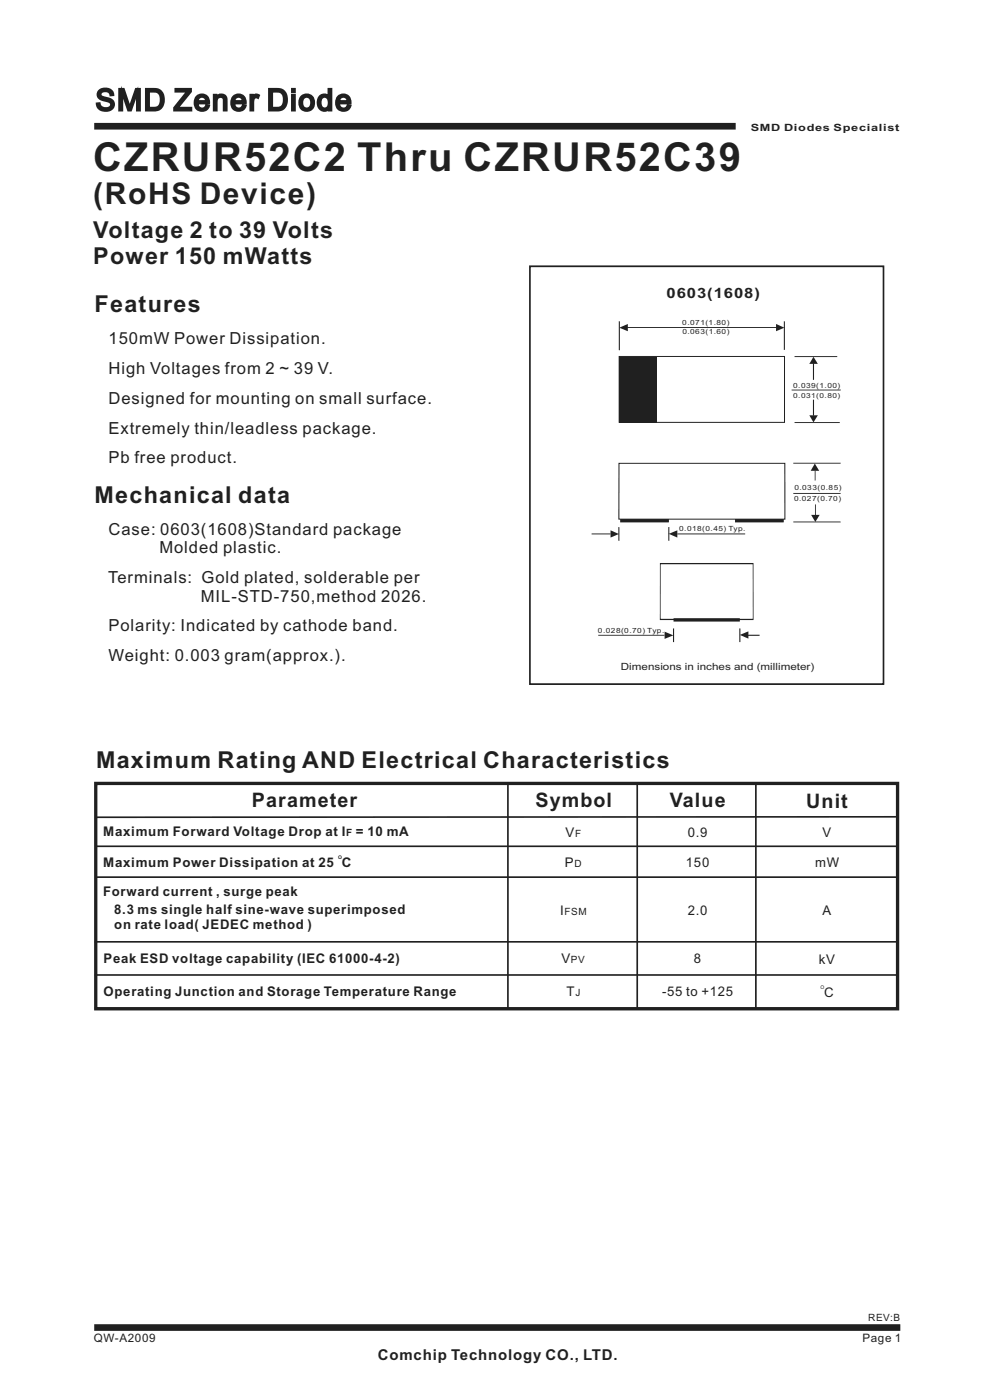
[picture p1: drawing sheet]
<svg xmlns="http://www.w3.org/2000/svg" width="210mm" height="297mm" viewBox="0 0 210 297" stroke-linecap="round" stroke-linejoin="round" font-family="sans-serif">
<defs><g id="words">
<text font-size="8.5" fill="#231f20" x="19.8" y="36.2">CZRUR52C2 Thru CZRUR52C39</text>
<g font-size="6.3" fill="#231f20">
<text x="20.3" y="23.4">SMD Zener Diode</text>
<text x="19.8" y="43.2">(RoHS Device)</text>
</g>
<g font-size="4.9" fill="#231f20">
<text x="19.8" y="50.4">Voltage 2 to 39 Volts</text>
<text x="19.8" y="55.9">Power 150 mWatts</text>
<text x="20.1" y="66.3">Features</text>
<text x="20.1" y="106.6">Mechanical data</text>
<text x="20.4" y="162.9">Maximum Rating AND Electrical Characteristics</text>
</g>
<g font-size="4.2" fill="#231f20">
<text x="53.5" y="171.3">Parameter</text>
<text x="113.6" y="171.3">Symbol</text>
<text x="142.1" y="171.2">Value</text>
<text x="171" y="171.5">Unit</text>
</g>
<g font-size="3.5" fill="#231f20">
<text x="23" y="73.1">150mW Power Dissipation.</text>
<text x="23" y="79.4">High Voltages from 2 ~ 39 V.</text>
<text x="23" y="85.7">Designed for mounting on small surface.</text>
<text x="23" y="92">Extremely thin/leadless package.</text>
<text x="23" y="98.3">Pb free product.</text>
<text x="23" y="113.4">Case: 0603(1608)Standard package</text>
<text x="33.8" y="117.4">Molded plastic.</text>
<text x="22.9" y="123.7">Terminals: Gold plated, solderable per</text>
<text x="42.6" y="127.6">MIL-STD-750,method 2026.</text>
<text x="23" y="133.9">Polarity: Indicated by cathode band.</text>
<text x="23" y="140.2">Weight: 0.003 gram(approx.).</text>
</g>
<text font-size="3.2" fill="#231f20" x="80.2" y="288.4">Comchip Technology CO., LTD.</text>
<text font-size="3" fill="#231f20" x="141.4" y="63.2">0603(1608)</text>
<g font-size="2.8" fill="#231f20">
<text x="21.9" y="177.3">Maximum Forward Voltage Drop at I</text>
<text x="75.5" y="177.3">= 10 mA</text>
<text x="119.9" y="177.6">V</text>
<text x="145.9" y="177.5">0.9</text>
<text x="174.5" y="177.6">V</text>
<text x="21.9" y="183.8">Maximum Power Dissipation at 25 C</text>
<text x="119.8" y="183.9">P</text>
<text x="145.5" y="184">150</text>
<text x="172.9" y="183.9">mW</text>
<text x="21.9" y="190">Forward current , surge peak</text>
<text x="24.2" y="197.1">on rate load( JEDEC method )</text>
<text x="24.2" y="194">8.3 ms single half sine-wave superimposed</text>
<text x="118.8" y="194">I</text>
<text x="145.9" y="194">2.0</text>
<text x="174.5" y="194.1">A</text>
<text x="22" y="204.4">Peak ESD voltage capability (IEC 61000-4-2)</text>
<text x="119.1" y="204.3">V</text>
<text x="147.2" y="204.3">8</text>
<text x="173.7" y="204.4">kV</text>
<text x="22" y="211.4">Operating Junction and Storage Temperature Range</text>
<text x="120.2" y="211.3">T</text>
<text x="140.4" y="211.3">-55 to +125</text>
<text x="174.8" y="211.4">C</text>
</g>
<g font-size="2.5" fill="#231f20">
<text x="19.9" y="284.8">QW-A2009</text>
<text x="182.9" y="284.7">Page 1</text>
</g>
<g font-size="2.1" fill="#231f20">
<text x="159.3" y="27.7">SMD Diodes Specialist</text>
<text x="131.7" y="142.2">Dimensions in inches and (millimeter)</text>
<text x="73.4" y="177.3">F</text>
<text x="122" y="177.6">F</text>
<text x="121.9" y="183.9">D</text>
<text x="119.8" y="194">FSM</text>
<text x="121.1" y="204.3">PV</text>
<text x="122.1" y="211.3">J</text>
<text x="184.2" y="280.3">REV:B</text>
</g>
<g font-size="1.5" fill="#231f20">
<text x="144.7" y="68.8">0.071(1.80)</text>
<text x="144.7" y="70.9">0.063(1.60)</text>
<text x="168.3" y="82.2">0.039(1.00)</text>
<text x="168.3" y="84.4">0.031(0.80)</text>
<text x="168.4" y="106.3">0.027(0.70)</text>
<text x="168.5" y="104">0.033(0.85)</text>
<text x="144.1" y="112.7">0.018(0.45) Typ.</text>
<text x="126.8" y="134.2">0.028(0.70) Typ.</text>
</g>
<g font-size="1.1" fill="#231f20">
<text x="71.7" y="182.2">O</text>
<text x="174" y="209.9">O</text>
</g>
</g></defs>
<path d="M20 26.8h136.1M20 281.6h171" fill="none" stroke="#231f20" stroke-width="1.4" stroke-linecap="butt"/>
<path d="M20.3 166.2h170.1v47.8h-170.1z" fill="none" stroke="#231f20" stroke-width=".71" stroke-linecap="butt"/>
<path d="M20.6 179.5h169.7M107.7 165.9v48.1M135.2 166.1v47.8M160.3 165.9v48.1M190.4 173.3l-169.8 .1M20.1 199.8h170.2M20.3 186.1h170M20.1 206.8h170.2M20.1 213.9h170.2" fill="none" stroke="#231f20" stroke-width=".35"/>
<path d="M112.4 56.5h75v88.6h-75z" fill="none" stroke="#231f20" stroke-width=".36"/>
<path d="M131.3 75.6h35.1v14h-35.1z" fill="none" stroke="#231f20" stroke-width=".21"/>
<path d="M131.3 98.3h35.2v11.8h-35.2z" fill-rule="evenodd" fill="#fff" stroke="#231f20" stroke-width=".21"/>
<path d="M131.3 75.7h8.1v13.9h-8.1z" fill-rule="evenodd" fill="#231f20"/>
<path d="M131.4 68.2v6.1M133 69.5h31.7M166.4 68.2v6" fill="none" stroke="#231f20" stroke-width=".21"/>
<g fill="#231f20">
<path d="M131.4 69.5l1.8-.8v1.6z"/>
<path d="M164.6 68.7l1.8 .8-1.8 .8z"/>
</g>
<path d="M168.5 75.7h9.1M168.5 89.6h9.6M172.6 84.8v3.4" fill="none" stroke="#231f20" stroke-width=".21"/>
<path d="M171.7 88.1h1.8l-.9 1.5z" fill="#231f20"/>
<path d="M172.6 77.1v3.5" fill="none" stroke="#231f20" stroke-width=".21"/>
<path d="M172.6 75.7l.9 1.5h-1.8z" fill="#231f20"/>
<path d="M167.9 82.7h10.4" fill="none" stroke="#231f20" stroke-width=".21"/>
<path d="M173 107v2.5" fill="none" stroke="#231f20" stroke-width=".31"/>
<path d="M172.1 109.2h1.8l-1 1.5z" fill="#231f20"/>
<path d="M172.9 99.9v2" fill="none" stroke="#231f20" stroke-width=".25"/>
<path d="M172.8 98.3l1 1.6h-1.8z" fill="#231f20"/>
<path d="M168.3 104.7h10" fill="none" stroke="#231f20" stroke-width=".21"/>
<path d="M140.1 119.6h19.7v11.8h-19.8z" fill-rule="evenodd" fill="#fff" stroke="#231f20" stroke-width=".21"/>
<path d="M142.9 131.5h14" fill="none" stroke="#231f20" stroke-width=".71" stroke-linecap="butt"/>
<path d="M158.4 134.8h2.7" fill="none" stroke="#231f20" stroke-width=".21"/>
<path d="M156.9 134.7l1.8-.8v1.6z" fill="#231f20"/>
<path d="M142.9 133.3v2.9" fill="none" stroke="#231f20" stroke-width=".21"/>
<path d="M141 134l1.8 .8-1.8 .7z" fill="#231f20"/>
<path d="M168.3 98.3h10M125.5 113.3h4M131.3 111.8v2.9M168.3 110.7h10M126.9 134.8h14.1M156.9 133.3v2.9" fill="none" stroke="#231f20" stroke-width=".21"/>
<path d="M131.5 110.5h10.4M155.9 110.5h10.4" fill="none" stroke="#231f20" stroke-width=".71" stroke-linecap="butt"/>
<path d="M129.5 112.5l1.8 .8-1.8 .7z" fill="#231f20"/>
<path d="M143.7 113.3h14.4" fill="none" stroke="#231f20" stroke-width=".21"/>
<path d="M141.9 113.3l1.8-.8v1.5z" fill="#231f20"/>
<path d="M141.9 111.8v2.9" fill="none" stroke="#231f20" stroke-width=".21"/>
<use href="#words"/>
</svg>
